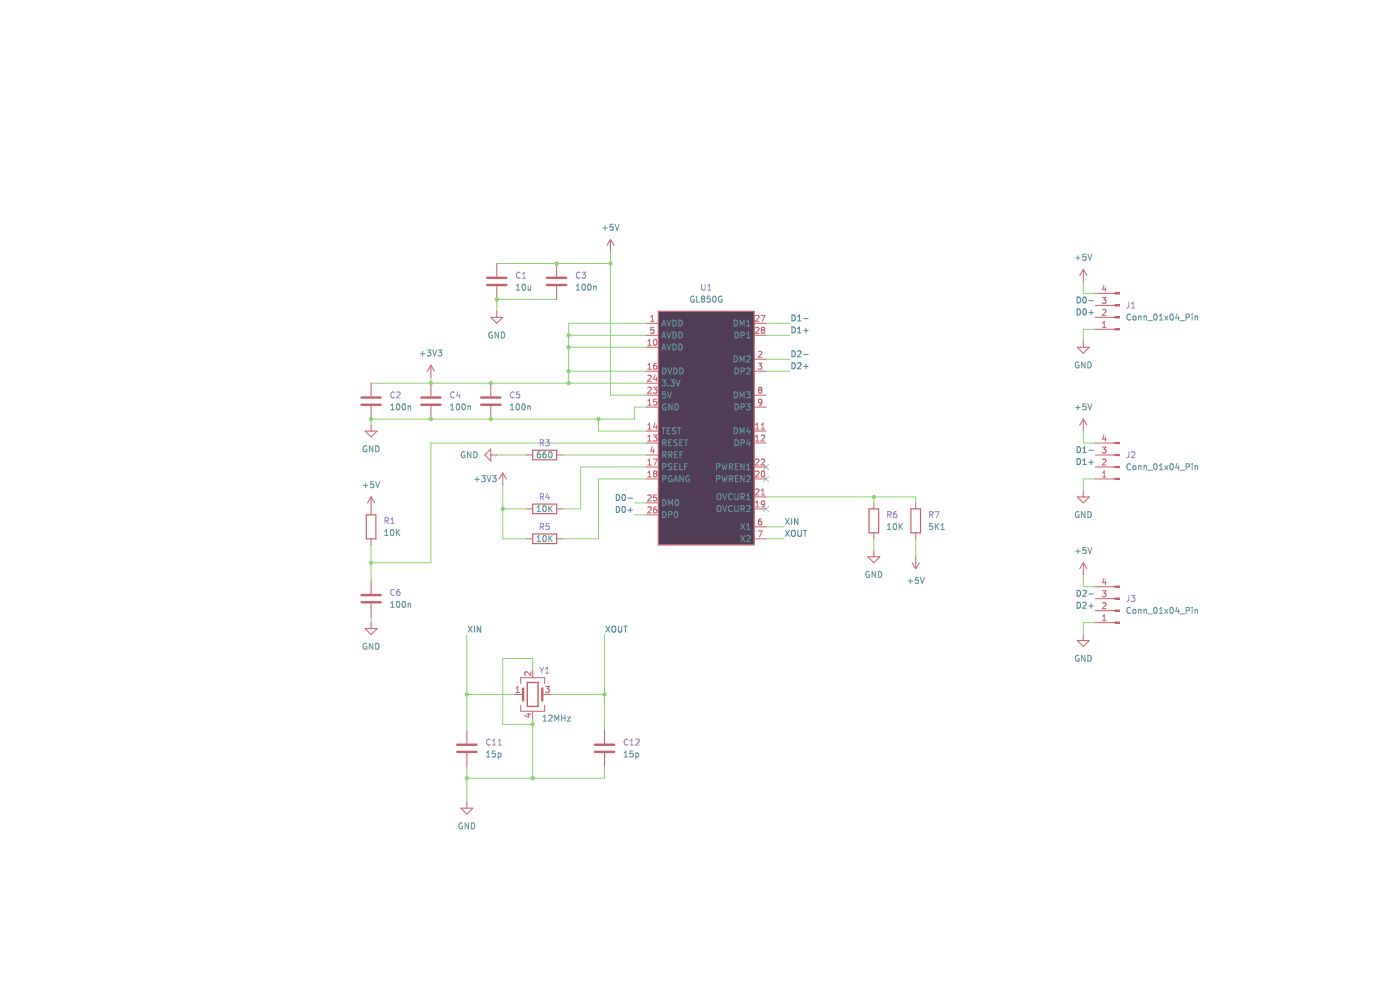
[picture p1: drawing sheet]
<svg xmlns="http://www.w3.org/2000/svg" width="297mm" height="210mm" viewBox="0 0 297 210" stroke-linecap="round" stroke-linejoin="round" font-family="sans-serif">
<path d="M139.7 66h20.3v49.6h-20.3z" fill-rule="evenodd" fill="#513c56"/>
<g fill="none" stroke="#c4626b" stroke-width=".21">
<path d="M105.4 55.9v2.8M118.1 55.9v2.8M129.5 50.8l-.8 1.3M129.5 50.8v2.5M129.5 50.8l.8 1.3M91.4 77.5v2.5M91.4 77.5l-.7 1.2M91.4 77.5l.8 1.2M104.1 67.3h2.6l-1.3 1.3zM105.4 60.7v2.8M105.4 66v1.3M118.1 60.7v2.8"/>
<path d="M137.1 68.6h2.6M137.1 73.7h2.6M137.1 78.7h2.6M137.1 71.1h2.6M137.4 73.2h.8M137.4 72.3l.4-.3v1.2M137.4 77.4l.4-.3v1.2M137.4 78.3h.8M137.4 79.7l.5-.1 .3 .4-.8 .9h.8M138 68.2h.8M138 67.3l.4-.4v1.3M138.7 69.4h-.6l-.1 .6h.6l.1 .6-.2 .1-.5-.1"/>
<path d="M138.8 72h.1a.68 .68 0 0 1 .5 .6 .68 .68 0 0 1-.5 .6 .84 .84 0 0 1-.1-1.2zM138.9 79.5l-.3 .9h.8M139.2 77.1h-.3l-.2 .3-.1 .7 .3 .2 .4-.1-.1-.6-.3-.1-.3 .3M139.7 66h20.3v49.6h-20.3zM160 68.6h2.5M160 78.7h2.5M160 76.2h2.5M160 71.1h2.5M160.3 67l.5-.1 .2 .4-.8 .9h.8M160.3 69.6l.5-.2 .2 .4-.8 .9h.8M160.8 77.1h.8l-.4 .4 .4 .2v.5l-.2 .1-.6-.1M160.9 74.6l.5-.1 .2 .4-.8 .9h.8"/>
<path d="M161.4 66.9h.9l-.6 1.3M161.7 70l-.2-.3 .2-.3h.3l.2 .3-.2 .3M161.7 70l-.2 .2 .1 .4 .1 .1 .4-.1 .1-.1v-.3l-.2-.2M161.7 70h.3M77.5 91.4h2.5l-1.3 1.3zM78.7 81.3v2.8M78.7 86.1v2.8M78.7 90.2v1.2M91.4 81.3v2.8M91.4 86.1v2.8M104.1 96.5h1.3M104.1 81.3v2.8"/>
<path d="M104.1 86.1v2.8M104.1 95.2v2.6l-1.3-1.3zM111.7 96.5h1.3M118.1 96.5h1.3M137.1 91.4h2.6M137.1 96.5h2.6M137.1 94h2.6M137.1 86.4h2.6M137.1 99.1h2.6M137.1 83.8h2.6M137.1 81.3h2.6M137.4 85l.4-.3v1.2"/>
<path d="M137.4 90.1l.4-.3v1.2M137.4 92.7l.4-.4v1.3M137.4 97.7l.4-.3v1.2M137.4 91h.8M137.4 93.6h.8M137.4 85.9h.8M137.4 98.6h.8M137.4 82.3l.5-.2 .3 .4-.8 .9h.8M138.3 94.8l-.3 .9h.8M138.6 82.1h.8l-.5 .5 .4 .1v.6l-.2 .1-.5-.1M138.6 92.3h.8l-.5 .5 .4 .1v.5l-.2 .2-.5-.2M138.6 97.4h.8l-.5 1.2"/>
<path d="M138.6 95.3v.8M138.9 89.7l-.3 .9h.8M139.2 80v.9M139.2 90.2v.8M139.3 84.7h-.6l-.1 .6 .6-.1 .1 .6-.2 .1-.5-.1M160 91.4h2.5M160 94h2.5M160 86.4h2.5M160 99.1h2.5M160 83.8h2.5M160.3 91h.7M160.3 90.1l.3-.3v1.2"/>
<path d="M160.3 92.7l.3-.4v1.3M160.3 93.6h.7M160.3 97.5l.5-.1 .2 .3-.8 .9h.8M161.1 82.7l-.2-.3 .2-.3h.3l.2 .3-.2 .3M161.1 82.7l-.2 .2 .1 .4 .1 .1 .4-.1 .1-.1v-.3l-.2-.2M161.1 82.7h.3M161.5 91h.7M161.5 90.1l.4-.3v1.2M161.5 92.4l.5-.1 .2 .4-.8 .9h.8M161.5 97.5l.5-.1 .2 .3-.8 .9h.8M161.6 85.2l-.2 .3-.4-.1v-.6l.4-.1 .2 .2v.7l-.2 .3h-.4M161.7 100l.1-.1a.68 .68 0 0 1 .4 .6 .68 .68 0 0 1-.4 .7 .84 .84 0 0 1-.1-1.2z"/>
<path d="M236.2 96.5h.4M236.2 94h.4M236.2 99.1h.4M78.7 105.4l-.7 1.3M78.7 105.4v3.8M78.7 114.3v1.3M78.7 105.4l.8 1.3M106.7 100.3l-.8 1.3M106.7 100.3v2.6M106.7 100.3l.7 1.3M111.7 107.9h1.3M111.7 114.3h1.3"/>
<path d="M118.1 107.9h1.3M118.1 114.3h1.3M137.1 101.6h2.6M137.1 106.7h2.6M137.1 109.2h2.6M137.4 100.3l.4-.4v1.3M137.4 101.2h.8M137.4 107.6l.5-.1 .3 .4-.8 .9h.8M137.4 105.1l.5-.1 .3 .4-.8 .9h.8M138.9 100.5l-.3-.3 .3-.3h.2l.3 .3-.3 .3M138.9 100.5l-.3 .2 .1 .4 .2 .1 .3-.1 .2-.2v-.2l-.3-.2M138.9 100.5h.2"/>
<path d="M139.2 107.5l-.3 .1-.2 .2-.1 .8 .3 .2 .4-.1-.1-.6-.3-.1-.3 .3M139.3 105h-.6l-.1 .6 .6-.1 .1 .6-.2 .2-.5-.2M160 107.9h2.5M160 114.3h2.5M160 101.6h2.5M160 105.4h2.5M160 111.8h2.5M160.3 106.6l.3-.3v1.2M160.3 100l.5-.1 .2 .4-.8 .9h.8M160.3 107.5h.7M160.3 103.8l.5-.1 .2 .4-.8 .9h.8M160.8 112.6h.9l-.6 1.3"/>
<path d="M161.5 104.1l.4-.4v1.3M161.5 110.1h-.4l-.1 .3-.1 .7 .2 .2 .5-.1-.1-.6h-.4l-.2 .2M161.5 105h.7M162.2 106.8l-.2 .2h-.4v-.6l.4-.1 .2 .2v.7l-.2 .3h-.4M184.1 118.1h2.5l-1.2 1.3zM185.4 106.7v1.2M185.4 113v1.3M185.4 116.8v1.3M236.2 101.6h.4M77.5 133.3h2.5l-1.3 1.3zM78.7 123.2v2.8M78.7 128v2.8"/>
<path d="M78.7 132.1v1.2M99 154.9v2.8M99 159.7v2.8M109.2 147.3h1.8M109.5 146.9h.7M109.5 146l.3-.4v1.3M110.5 145v-1.2h5v1.2M110.5 149.6v1.3h5v-1.3M111.7 151.5h.9M112.2 151.3v.8l-.9-.3M112.6 142.5v.8l-.9-.8-.4 .2 .1 .5M113 142.2v1.6"/>
<path d="M113 150.9v1.5M115 147.3h1.8M115.8 145.6h.7l-.4 .5 .4 .1v.6l-.2 .1-.5-.1M128.2 154.9v2.8M128.2 159.7v2.8M97.8 171.4h2.5l-1.3 1.3zM99 170.2v1.2"/>
</g>
<path d="M161.9 98.4l1.2 1.3M163.1 98.4l-1.2 1.3M161.9 101l1.2 1.2M161.9 107.3l1.2 1.3M163.1 101l-1.2 1.2M163.1 107.3l-1.2 1.3" fill="none" stroke="#95dbdf" stroke-width=".21"/>
<g fill="none" stroke="#8dd272" stroke-width=".21">
<path d="M105.4 55.9h24.1M129.5 53.3v30.5h7.6M229.8 59.7v2.5h2.6M118.1 63.5h-12.7v2.5M120.6 73.7h16.5M120.6 71.1h16.5M120.6 78.7h16.5M137.1 68.6h-16.5v12.7M162.5 68.6h5.1M162.5 71.1h5.1M162.5 78.7h5.1M162.5 76.2h5.1"/>
<path d="M232.4 69.9h-2.6v2.5M78.7 81.3h58.4M91.4 80v1.3M105.4 96.5h6.3M119.4 96.5h17.7M127 88.9v2.5h10.1M137.1 86.4h-2.5v2.5h-55.9v1.3M137.1 94h-45.7v25.4h-12.7M137.1 99.1h-13.9v8.8h-3.8M229.8 91.4v2.6h2.6M78.7 115.6v7.6M106.7 102.9v11.4h5"/>
<path d="M106.7 107.9h5M134.6 109.2h2.5M134.6 106.7h2.5M137.1 101.6h-10.1v12.7h-7.6M162.5 114.3h3.8M162.5 105.4h31.8v1.3M162.5 111.8h3.8M185.4 105.4v1.3M185.4 114.3v2.5M194.3 114.3v3.8M232.4 101.6h-2.6v2.5M78.7 130.8v1.3"/>
<path d="M99 134.6v20.3M128.2 134.6v20.3M229.8 121.9v2.6h2.6M232.4 132.1h-2.6v2.5M99 147.3h10.2M113 142.2v-2.5h-6.3v14h6.3M113 152.4v12.7M116.8 147.3h11.4M99 162.5v7.7M128.2 162.5v2.6h-29.2"/>
</g>
<g fill="none" stroke="#4487aa" stroke-width=".21">
<path d="M168 66.8a.64 .64 0 0 1 .7 .6 .64 .64 0 0 1-.7 .7zM168 69.3a.64 .64 0 0 1 .7 .7 .64 .64 0 0 1-.7 .6zM168 74.4a.64 .64 0 0 1 .7 .7 .64 .64 0 0 1-.7 .6zM168 77a.64 .64 0 0 1 .7 .6 .64 .64 0 0 1-.7 .6zM169.2 77.1l.5-.1 .2 .3-.7 .9h.7M169.2 74.5l.5-.1 .2 .4-.7 .9h.7M169.2 70.6h.7M169.2 67.2l.4-.4v1.3M169.2 69.7l.4-.4v1.3M169.2 68.1h.7M170.5 77.7h1M170.5 75.2h1"/>
<path d="M170.5 70.1h1M170.5 67.6h1M171 69.6v1M171 77.3v.9M228.5 65.5a.64 .64 0 0 1 .7 .7 .64 .64 0 0 1-.7 .6zM228.5 63a.64 .64 0 0 1 .7 .6 .64 .64 0 0 1-.7 .7zM229.8 65.7l.2-.2a.68 .68 0 0 1 .5 .7 .68 .68 0 0 1-.5 .6l-.3-.5zM229.8 63.1l.2-.1a.68 .68 0 0 1 .5 .6 .68 .68 0 0 1-.5 .7l-.3-.5zM231 63.8h1M231 66.3h1M231.5 65.8v1M228.5 94.7a.64 .64 0 0 1 .7 .7 .64 .64 0 0 1-.7 .6z"/>
<path d="M228.5 97.3a.64 .64 0 0 1 .7 .6 .64 .64 0 0 1-.7 .6zM229.7 97.6l.4-.3v1.2M229.7 98.5h.7M229.7 95.1l.4-.4v1.3M229.7 96h.7M231 98.1h1M231 95.5h1M231.5 97.6v.9M130.7 104.9a.64 .64 0 0 1 .8 .6 .64 .64 0 0 1-.8 .7zM130.7 107.4a.64 .64 0 0 1 .8 .7 .64 .64 0 0 1-.8 .6zM132.1 107.6l.2-.2a.68 .68 0 0 1 .4 .7 .68 .68 0 0 1-.4 .6l-.3-.5zM132.1 105l.2-.1a.68 .68 0 0 1 .4 .6 .68 .68 0 0 1-.4 .7l-.3-.5z"/>
<path d="M133.2 108.2h1M133.2 105.7h1M133.7 107.7v1M166.6 112.5l.9 1.3M166.6 110l.9 1.2M167.5 112.5l-.9 1.3M167.5 110l-.9 1.2M167.9 112.7l.3-.2a.43 .43 0 0 1 .5 .4v.5a.42 .42 0 0 1-.4 .4 .42 .42 0 0 1-.4-.4zM167.9 110v1.2M169.3 112.5v1l.2 .3 .4-.1 .1-.2v-1M169.3 110v1.2l-.8-1.2v1.2M170.4 112.5h.7"/>
<path d="M170.8 112.5v1.3M99.3 132.8l.9 1.3M100.2 132.8l-.9 1.3M100.7 132.8v1.3M102 132.8v1.3l-.7-1.3v1.3M128.5 132.8l.9 1.3M129.4 132.8l-.9 1.3M129.9 133l.2-.2a.43 .43 0 0 1 .5 .4v.5a.42 .42 0 0 1-.4 .4 .42 .42 0 0 1-.4-.4zM131.2 132.8v1.1l.2 .2 .4-.1 .1-.1v-1.1M132.3 132.8h.8M132.7 132.8v1.3M228.5 125.2a.64 .64 0 0 1 .7 .6 .64 .64 0 0 1-.7 .7z"/>
<path d="M228.5 127.7a.64 .64 0 0 1 .7 .7 .64 .64 0 0 1-.7 .6zM229.7 125.3l.5-.1 .2 .4-.7 .9h.7M229.7 127.9l.5-.2 .2 .4-.7 .9h.7M231 126h1M231 128.5h1M231.5 128.1v.9"/>
</g>
<g fill="none" stroke="#c4626b" stroke-width=".51">
<path d="M103.4 58.9h4M116.1 58.9h4M103.4 60.5h4M116.1 60.5h4M76.7 85.9h4.1M76.7 84.3h4.1M89.4 85.9h4.1M89.4 84.3h4.1M102.1 85.9h4M102.1 84.3h4M76.7 127.8h4.1M76.7 126.2h4.1"/>
<path d="M97 159.5h4.1M97 158h4.1M111 146v2.6M115 146v2.6M126.2 159.5h4.1M126.2 158h4.1"/>
</g>
<g fill="none" stroke="#a683e1" stroke-width=".21">
<path d="M110.3 57.9a.56 .56 0 0 0-.8 .5 .56 .56 0 0 0 .8 .5M110.8 59h.7M110.8 58.1l.4-.4v1.3M123 57.9a.56 .56 0 0 0-.8 .5 .56 .56 0 0 0 .8 .5M123.5 57.7h.7l-.4 .5 .4 .1v.6l-.2 .1-.5-.1M148.9 60.3v1l.2 .2h.4l.1-.2v-1M150.1 61.5h.8M150.1 60.6l.4-.3v1.2M83.7 83.3a.56 .56 0 0 0-.8 .5 .56 .56 0 0 0 .8 .5M84.2 83.3l.4-.2 .3 .4-.8 .9h.8M96.4 83.3a.56 .56 0 0 0-.8 .5 .56 .56 0 0 0 .8 .5M97.2 83.1l-.3 .9h.7"/>
<path d="M97.5 83.6v.8M109.1 83.3a.56 .56 0 0 0-.8 .5 .56 .56 0 0 0 .8 .5M110.2 83.1h-.6l-.1 .6h.7v.6l-.2 .1-.5-.1M114.6 94l.6-.1 .1-.5-.7-.1v1.3M114.9 94l.4 .6M115.8 93.3h.7l-.4 .5 .4 .1v.5l-.2 .2-.5-.2M81.7 110.5l.6-.1v-.5l-.6-.1v1.3M82 110.5l.4 .6M82.9 111.1h.7M82.9 110.2l.3-.4v1.3M114.6 111.7h.6l.1-.5-.7-.1v1.2M114.6 105.4l.6-.1 .1-.5-.7-.1v1.3"/>
<path d="M114.9 105.4l.4 .6M114.9 111.7l.4 .6M116.1 104.7l-.3 .9h.8M116.4 105.1v.9M116.5 111.1h-.6l-.1 .6 .6-.1 .1 .6-.2 .1-.5-.1M188.3 109.2l.6-.1 .1-.5-.7-.1v1.3M188.6 109.2l.5 .6M190.1 108.5l-.3 .1-.2 .2-.1 .8 .3 .2 .4-.1-.1-.6-.3-.1-.3 .3M83.7 125.2a.56 .56 0 0 0-.8 .5 .56 .56 0 0 0 .8 .5M84.8 125l-.4 .1-.2 .2v.8l.2 .2 .4-.1v-.6l-.4-.1-.2 .3M104 156.9a.56 .56 0 0 0-.8 .5 .56 .56 0 0 0 .8 .5M104.5 158h.7"/>
<path d="M104.5 157.1l.3-.3v1.2M105.7 158h.7M105.7 157.1l.3-.3v1.2M114.5 141.5l.4 .7M114.9 142.2v.6M115.4 141.5l-.5 .7M115.7 142.8h.8M115.7 141.9l.4-.4v1.3M133.2 156.9a.56 .56 0 0 0-.8 .5 .56 .56 0 0 0 .8 .5M133.7 158h.7M133.7 157.1l.3-.3v1.2M134.9 156.9l.5-.1 .2 .3-.8 .9h.8"/>
</g>
<g fill="none" stroke="#669696" stroke-width=".21">
<path d="M127.9 48.4h.9M128.4 47.9v1M130.1 47.6h-.6l-.1 .6 .6-.1 .1 .6-.2 .2-.5-.2M130.5 47.6l.4 1.3 .4-1.3M89.2 75h1M89.7 74.5v1M90.6 74.2h.8l-.4 .5 .4 .1v.6l-.2 .1-.6-.1M91.8 74.2l.4 1.3 .4-1.3M92.9 74.2h.8l-.4 .5 .4 .1v.6l-.2 .1-.6-.1M104.4 70.5a.58 .58 0 0 0-.7 .6 .58 .58 0 0 0 .8 .5v-.4h-.3M105.8 70.4v1.3l-.8-1.3v1.3M106.4 70.4a.64 .64 0 0 1 .7 .7 .64 .64 0 0 1-.7 .6z"/>
<path d="M109.5 61.5h.8M109.5 60.6l.4-.3v1.2M110.9 60.4l.2-.1a.68 .68 0 0 1 .4 .6 .68 .68 0 0 1-.4 .6l-.3-.4zM112 60.7l.1 .8 .5-.1M112.6 60.7v.8M122.2 61.5h.8M122.2 60.6l.4-.3v1.2M123.6 60.4l.2-.1a.68 .68 0 0 1 .4 .6 .68 .68 0 0 1-.4 .6l-.3-.4zM124.8 60.4l.2-.1a.68 .68 0 0 1 .4 .6 .68 .68 0 0 1-.4 .6l-.3-.4zM125.9 60.7v.8M125.9 60.8h.5l.1 .7M140.4 69.2l.4-1.3 .4 1.3"/>
<path d="M140.4 74.2l.4-1.2 .4 1.2M140.4 71.7l.4-1.3 .4 1.3M140.5 68.8h.6M140.5 73.9h.6M140.5 71.3h.6M140.6 78.1a.64 .64 0 0 1 .7 .6 .64 .64 0 0 1-.7 .6zM141.5 67.9l.4 1.3 .4-1.3M141.5 73l.4 1.2 .4-1.2M141.5 70.4l.4 1.3 .4-1.3M141.7 78.1l.4 1.2 .4-1.2M142.8 73a.64 .64 0 0 1 .7 .6 .64 .64 0 0 1-.7 .6zM142.8 70.4a.64 .64 0 0 1 .7 .7 .64 .64 0 0 1-.7 .6z"/>
<path d="M142.8 67.9a.64 .64 0 0 1 .7 .6 .64 .64 0 0 1-.7 .7zM142.9 78.1a.64 .64 0 0 1 .8 .6 .64 .64 0 0 1-.8 .6zM144 73a.64 .64 0 0 1 .8 .6 .64 .64 0 0 1-.8 .6zM144 70.4a.64 .64 0 0 1 .8 .7 .64 .64 0 0 1-.8 .6zM144 67.9a.64 .64 0 0 1 .8 .6 .64 .64 0 0 1-.8 .7zM144.2 78.1a.64 .64 0 0 1 .7 .6 .64 .64 0 0 1-.7 .6zM147.2 62.9a.58 .58 0 0 0-.7 .6 .58 .58 0 0 0 .8 .5v-.5h-.3M147.8 62.8v1.3h.6M149 63.4l-.2 .2v.4l.2 .1 .4-.1 .1-.2v-.2l-.2-.2M149 63.4l-.2-.3 .2-.3h.3l.2 .3-.2 .3M149 63.4h.3M150.6 62.8h-.6v.6h.6v.6l-.1 .1-.5-.1"/>
<path d="M151.3 62.9l.2-.1a.68 .68 0 0 1 .4 .7 .68 .68 0 0 1-.4 .6l-.3-.5zM153.1 62.9a.58 .58 0 0 0-.7 .6 .58 .58 0 0 0 .8 .5v-.5h-.3M155.7 75.5a.64 .64 0 0 1 .8 .6 .64 .64 0 0 1-.8 .7zM155.7 67.9a.64 .64 0 0 1 .8 .6 .64 .64 0 0 1-.8 .7zM155.9 70.4a.64 .64 0 0 1 .8 .7 .64 .64 0 0 1-.8 .6zM155.9 78.1a.64 .64 0 0 1 .8 .6 .64 .64 0 0 1-.8 .6zM157 69.2v-1.3l.4 .9 .5-.9v1.3M157 76.8v-1.3l.4 .9 .5-.9v1.3M157.2 71.1l.6-.1 .1-.4-.7-.2v1.3M157.2 78.7h.6l.1-.5-.7-.1v1.2M158.4 75.6l.5-.1 .2 .4-.8 .9h.8M158.4 71.7h.7"/>
<path d="M158.4 69.2h.7M158.4 78.2l.5-.1 .2 .3-.8 .9h.8M158.4 68.3l.4-.4v1.3M158.4 70.8l.4-.4v1.3M77.8 94.6a.58 .58 0 0 0-.8 .6 .58 .58 0 0 0 .8 .5v-.4h-.2M79.1 94.6v1.2l-.7-1.2v1.2M79.7 94.6a.64 .64 0 0 1 .7 .6 .64 .64 0 0 1-.7 .6zM82.9 86.9h.7M82.9 86l.3-.3v1.2M84.2 85.8l.2-.1a.68 .68 0 0 1 .4 .6 .68 .68 0 0 1-.4 .6l-.3-.4zM85.4 85.8l.2-.1a.68 .68 0 0 1 .4 .6 .68 .68 0 0 1-.4 .6l-.3-.4zM86.6 86.2h.5v.7"/>
<path d="M86.6 86.1v.8M95.6 86.9h.7M95.6 86l.3-.3v1.2M96.9 85.8l.2-.1a.68 .68 0 0 1 .4 .6 .68 .68 0 0 1-.4 .6l-.3-.4zM98.1 85.8l.2-.1a.68 .68 0 0 1 .4 .6 .68 .68 0 0 1-.4 .6l-.3-.4zM98.6 95.9a.58 .58 0 0 0-.8 .6 .58 .58 0 0 0 .8 .5v-.4h-.2M99.3 86.1v.8M99.3 86.2h.5v.7M99.9 95.8v1.3l-.7-1.3v1.3M100.5 95.8a.64 .64 0 0 1 .7 .7 .64 .64 0 0 1-.7 .6zM108.3 86.9h.7M108.3 86l.3-.3v1.2"/>
<path d="M109.6 85.8l.2-.1a.68 .68 0 0 1 .4 .6 .68 .68 0 0 1-.4 .6l-.3-.4zM110.8 85.8l.2-.1a.68 .68 0 0 1 .4 .6 .68 .68 0 0 1-.4 .6l-.3-.4zM112 86.2h.5v.7M112 86.1v.8M114.6 95.8l-.4 .1-.2 .2v.8l.2 .2 .4-.1v-.6l-.4-.1-.2 .3M115.8 95.8l-.4 .1-.2 .2v.8l.2 .2 .4-.1v-.6l-.4-.1-.2 .3M116.5 95.9l.2-.1a.68 .68 0 0 1 .4 .7 .68 .68 0 0 1-.4 .6l-.3-.5zM140.4 90.7h.7M140.5 80.6h.7l-.4 .5 .4 .1v.5l-.2 .2-.5-.2M140.6 96.5l.6-.1v-.5l-.6-.1v1.3M140.6 94l.6-.1v-.5l-.6-.1v1.3M140.6 99h.6v-.5l-.6-.1v1.2"/>
<path d="M140.8 90.7v1.3M140.9 94l.4 .6M140.9 96.5l.4 .6M141.2 83.1h-.6l-.1 .6h.6l.1 .6-.2 .1-.5-.1M141.2 85.7a.58 .58 0 0 0-.7 .6 .58 .58 0 0 0 .8 .5v-.4h-.2M141.5 91.4h.5M141.6 83.1l.4 1.3 .5-1.3M141.8 81.7v.2M141.8 96.5l.7-.1v-.5l-.7-.1v1.3M141.8 93.9h.5M142.2 90.7h-.7v1.3h.7M142.2 96.5l.4 .6"/>
<path d="M142.3 80.6h.8l-.5 .5 .4 .1v.5l-.2 .2-.5-.2M142.5 93.3h-.7v1.3h.7M142.5 98.4l-.7 .1v.4l.6 .2 .1 .3-.2 .2h-.5M142.6 85.7v1.2l-.8-1.2v1.2M143.1 99h.4M143.1 96.4h.4M143.2 85.7a.64 .64 0 0 1 .7 .6 .64 .64 0 0 1-.7 .6zM143.4 90.8l-.7 .1v.3l.5 .3 .2 .3-.3 .2h-.5M143.4 80.6l.4 1.3 .5-1.3M143.7 93.3l-.7 .1v.4l.5 .2 .2 .3-.3 .3-.5-.1M143.7 98.4h-.6v1.2h.6M143.7 90.7h.7"/>
<path d="M143.7 95.8h-.6v1.3h.6M144.1 90.7v1.3M144.2 93.9h.4M144.2 98.4v1.2h.6M144.3 96.4h.4M144.8 93.3h-.6v1.3h.6M144.9 95.8h-.6v1.3M145.2 93.3h.7M145.2 99h.5M145.5 93.3v1.3M145.8 98.4h-.6v1.2M152 99h.6l.1-.5-.7-.1v1.2"/>
<path d="M153.1 98.4l.4 1.2 .2-.9 .2 .9 .3-1.2M154.7 99h.6l.1-.5-.7-.1v1.2M155 99l.4 .6M155.7 83.1a.64 .64 0 0 1 .8 .7 .64 .64 0 0 1-.8 .6zM155.7 90.7a.64 .64 0 0 1 .8 .7 .64 .64 0 0 1-.8 .6zM155.9 85.7a.64 .64 0 0 1 .8 .6 .64 .64 0 0 1-.8 .6zM155.9 93.3a.64 .64 0 0 1 .8 .6 .64 .64 0 0 1-.8 .7zM156 99h.4M156.6 98.4h-.6v1.2h.6M157 84.4v-1.3l.4 .9 .5-.9v1.3M157 92v-1.3l.4 1 .5-1v1.3M157.2 86.3h.6l.1-.5-.7-.1v1.2"/>
<path d="M157.2 94l.6-.1 .1-.5-.7-.1v1.3M157.9 98.4v1.2l-.8-1.2v1.2M158.3 85.7h.8l-.4 .5 .4 .1v.5l-.2 .1-.6-.1M158.3 83.1h.8l-.4 .5 .4 .1v.6l-.2 .1-.6-.1M158.4 99.6h.7M158.4 98.7l.4-.3v1.2M158.7 90.7l-.3 .9h.8M158.7 93.2l-.3 .9h.8M159 91.2v.8M159 93.7v.9M77.1 103h1M77.6 102.5v.9"/>
<path d="M79.3 102.2h-.6l-.1 .6 .6-.1 .1 .6-.2 .1-.5-.1M79.7 102.2l.4 1.2 .4-1.2M81.6 113.6h.7M81.6 112.7l.4-.4v1.3M82.9 112.5l.2-.2a.68 .68 0 0 1 .5 .7 .68 .68 0 0 1-.5 .6l-.3-.5zM84.1 112.3v1.3M84.3 112.9l.5 .7M84.8 112.3l-.7 .8M100.7 101.7h1M101.2 101.2v1M102.2 100.9h.8l-.5 .5 .4 .1v.6l-.2 .1-.5-.1M103.3 100.9l.4 1.3 .5-1.3"/>
<path d="M104.5 100.9h.8l-.5 .5 .4 .1v.6l-.2 .1-.5-.1M113.9 108.5h.8M113.9 107.6l.4-.3v1.2M113.9 114l.4-.4v1.3M113.9 114.9h.8M115.3 113.7l.2-.1a.68 .68 0 0 1 .4 .6 .68 .68 0 0 1-.4 .7l-.3-.5zM115.3 107.4l.2-.1a.68 .68 0 0 1 .4 .6 .68 .68 0 0 1-.4 .6l-.3-.5zM116.4 107.3v1.2M116.4 113.6v1.3M116.6 107.8l.5 .7M116.6 114.1l.5 .8M117.1 107.3l-.7 .7"/>
<path d="M117.1 113.6l-.7 .7M140.6 101.6l.6-.1v-.5l-.6-.1v1.3M140.6 108.5a.64 .64 0 0 1 .7 .7 .64 .64 0 0 1-.7 .6zM140.6 106a.64 .64 0 0 1 .7 .6 .64 .64 0 0 1-.7 .7zM141.8 109.2l.7-.1v-.5l-.7-.1v1.3M141.8 107.3v-1.3l.5 .9 .4-.9v1.3M142.5 101a.58 .58 0 0 0-.7 .6 .58 .58 0 0 0 .8 .5v-.5h-.3M142.9 102.2l.5-1.3 .4 1.3M143.1 101.8h.6M143.2 108.6l.2-.1a.68 .68 0 0 1 .4 .7 .68 .68 0 0 1-.4 .6l-.3-.5zM143.4 106h.1a.68 .68 0 0 1 .5 .6 .68 .68 0 0 1-.5 .7 .84 .84 0 0 1-.1-1.3zM144.9 100.9v1.3l-.7-1.3v1.3"/>
<path d="M146.2 101a.58 .58 0 0 0-.7 .6 .58 .58 0 0 0 .8 .5v-.5h-.3M152 101.6l.6-.1 .1-.5-.7-.1v1.3M152.2 107.4l.2-.1a.43 .43 0 0 1 .6 .4v.4a.42 .42 0 0 1-.5 .4 .42 .42 0 0 1-.4-.4zM152.2 104.9l.2-.2a.43 .43 0 0 1 .6 .4v.5a.42 .42 0 0 1-.5 .4 .42 .42 0 0 1-.4-.4zM153.1 100.9l.4 1.3 .2-.9 .2 .9 .3-1.3M153.3 107.3l.5 1.2 .4-1.2M153.3 104.7l.5 1.3 .4-1.3M154.7 101.6l.6-.1 .1-.5-.7-.1v1.3M155 101.6l.4 .6M155.3 107.4a.56 .56 0 0 0-.8 .5 .56 .56 0 0 0 .8 .5M155.3 104.8a.56 .56 0 0 0-.8 .6 .56 .56 0 0 0 .8 .5M155.9 107.3v1l.2 .2h.4l.1-.2v-1"/>
<path d="M155.9 104.7v1l.2 .3 .4-.1 .1-.2v-1M156 101.5h.4M156.6 100.9h-.6v1.3h.6M157.1 111.1l.9 1.2M157.1 113.6l.9 1.3M157.2 107.9h.6l.1-.5-.7-.1v1.2M157.2 105.4l.6-.1 .1-.5-.7-.1v1.3M157.5 107.9l.4 .6M157.5 105.4l.4 .6M157.9 100.9v1.3l-.8-1.3v1.3M158 111.1l-.9 1.2M158 113.6l-.9 1.3"/>
<path d="M158.4 101l.5-.1 .2 .4-.8 .9h.8M158.4 113.7l.5-.1 .2 .4-.8 .9h.8M158.4 112.3h.7M158.4 107.4l.5-.1 .2 .3-.8 .9h.8M158.4 106h.7M158.4 105.1l.4-.4v1.3M158.4 111.4l.4-.3v1.2M188.3 112.3h.7M188.3 111.4l.3-.3v1.2M189.6 111.2l.2-.1a.68 .68 0 0 1 .4 .6 .68 .68 0 0 1-.4 .6l-.3-.4zM190.7 111.1v1.2M190.9 111.6l.6 .7"/>
<path d="M191.5 111.1l-.8 .7M77.8 136.5a.58 .58 0 0 0-.8 .6 .58 .58 0 0 0 .8 .5v-.4h-.2M79.1 136.5v1.2l-.7-1.2v1.2M79.7 136.5a.64 .64 0 0 1 .7 .6 .64 .64 0 0 1-.7 .6zM82.9 127.9l.3-.3v1.2M82.9 128.8h.7M84.2 127.7l.2-.1a.68 .68 0 0 1 .4 .6 .68 .68 0 0 1-.4 .6l-.3-.4zM85.4 127.7l.2-.1a.68 .68 0 0 1 .4 .6 .68 .68 0 0 1-.4 .6l-.3-.4zM86.6 128v.8M86.6 128.1h.5v.7M184.4 121.3a.58 .58 0 0 0-.7 .6 .58 .58 0 0 0 .8 .5v-.5h-.3M185.7 121.2v1.3l-.7-1.3v1.3"/>
<path d="M186.3 121.2a.64 .64 0 0 1 .8 .7 .64 .64 0 0 1-.8 .6zM103.2 159.7l.4-.4v1.3M105.1 159.3h-.6l-.1 .6h.6l.1 .6-.2 .1-.5-.1M105.7 159.8l.3-.1 .3 .3-.1 .5h-.5M105.7 159.7v1.3M115.2 153h.7M115.2 152.1l.4-.4v1.3M116.4 151.8l.5-.1 .2 .4-.7 .9h.7M117.7 153v-1.3l.4 .9 .4-.9v1.3M119.1 151.7v1.3M119.1 152.3h.8M119.9 151.7v1.3"/>
<path d="M120.4 152.1h.6l-.6 .9h.6M132.4 159.7l.4-.4v1.3M134.3 159.3h-.6l-.1 .6h.6l.1 .6-.2 .1-.5-.1M134.9 159.8l.3-.1 .3 .3-.1 .5h-.5M134.9 159.7v1.3M98.1 174.6a.58 .58 0 0 0-.8 .6 .58 .58 0 0 0 .8 .5v-.4h-.2M99.4 174.5v1.3l-.7-1.3v1.3M100 174.5a.64 .64 0 0 1 .7 .7 .64 .64 0 0 1-.7 .6zM103.2 160.6h.7M132.4 160.6h.7"/>
</g>
<path d="M113 95.5h5.1v2h-5.1zM77.7 109.2h2v5.1h-2zM113 106.9h5.1v2.1h-5.1zM113 113.3h5.1v2h-5.1zM184.4 107.9h2v5.1h-2z" fill="none" stroke="#c4626b" stroke-width=".25"/>
<path d="M111.9 144.8h2.2v5h-2.2z" fill="none" stroke="#c4626b" stroke-width=".3"/>
<path d="M236.6 93.9h.8v.2h-.8z" fill-rule="evenodd" fill="#c4626b"/>
<path d="M236.6 93.9h.8v.2h-.8z" fill="none" stroke="#c4626b" stroke-width=".21"/>
<path d="M236.6 96.4h.8v.2h-.8z" fill-rule="evenodd" fill="#c4626b"/>
<path d="M236.6 96.4h.8v.2h-.8z" fill="none" stroke="#c4626b" stroke-width=".21"/>
<path d="M236.6 98.9h.8v.3h-.8z" fill-rule="evenodd" fill="#c4626b"/>
<path d="M236.6 98.9h.8v.3h-.8z" fill="none" stroke="#c4626b" stroke-width=".21"/>
<path d="M236.6 101.5h.8v.2h-.8z" fill-rule="evenodd" fill="#c4626b"/>
<g fill="none" stroke="#c4626b" stroke-width=".21">
<path d="M229.8 57.2v2.5M229.8 57.2l-.7 1.2M229.8 57.2l.8 1.2M236.2 62.2h.4M236.2 64.8h.4M236.2 67.3h.4M236.2 69.9h.4M232.4 99.1h3.8M232.4 96.5h3.8M232.4 94h3.8M233.8 94.8h.8l-.4 .5 .4 .1v.6l-.2 .1-.6-.1M233.9 97.5l.5-.1 .2 .3-.8 .9h.8"/>
<path d="M234.2 92.2l-.3 .9h.8M234.5 92.7v.9M193.5 119.4l.8 1.2M194.3 118.1v2.5M195 119.4l-.7 1.2M229.8 119.4l-.7 1.2M229.8 119.4v2.5M229.8 119.4l.8 1.2M232.4 101.6h3.8M233.9 101.2h.7M233.9 100.3l.4-.4v1.3M236.6 101.5h.8v.2h-.8z"/>
</g>
<path d="M239.5 95.8l-.1 1.1-.4 .2M240 95.9l.5-.1 .2 .4-.7 .9h.7" fill="none" stroke="#a683e1" stroke-width=".21"/>
<g fill="none" stroke="#669696" stroke-width=".21">
<path d="M228.2 54.7h1M228.7 54.2v1M230.4 53.9h-.6l-.1 .6h.6l.1 .6-.2 .1-.5-.1M230.8 53.9l.4 1.3 .4-1.3M239.8 98.5a.56 .56 0 0 0-.8 .5 .56 .56 0 0 0 .8 .5M240.4 98.9l.2-.1 .3 .1v.7l-.5-.1zM241.5 98.9h.5l.1 .7M241.5 98.8v.8M242.7 98.9h.5v.7M242.7 98.8v.8M243.5 99.8h1M244.9 98.4h.1a.68 .68 0 0 1 .5 .6 .68 .68 0 0 1-.5 .6 .84 .84 0 0 1-.1-1.2z"/>
<path d="M245.9 99.6h.8M245.9 98.7l.4-.3v1.2M247.1 98.8l.7 .8M247.8 98.8l-.7 .8M248.3 98.5l.2-.1a.68 .68 0 0 1 .4 .6 .68 .68 0 0 1-.4 .6l-.3-.4zM249.7 98.3l-.3 .9h.8M250 98.8v.8M250.4 99.8h.9M251.6 99h.6l.1-.5-.7-.1v1.2M252.9 98.4v.1M252.9 98.8v.8M253.5 98.9h.5l.1 .7"/>
<path d="M253.5 98.8v.8M228.2 116.9h1M228.7 116.4v1M230.4 116.1h-.6l-.1 .6h.6l.1 .6-.2 .1-.5-.1M230.8 116.1l.4 1.3 .4-1.3M192.6 123.3h1M193.1 122.8v1M194.8 122.5h-.6l-.1 .6 .6-.1 .1 .6-.2 .2-.5-.2M195.2 122.5l.5 1.3 .4-1.3"/>
</g>
<path d="M236.6 62.1h.8v.3h-.8z" fill-rule="evenodd" fill="#c4626b"/>
<path d="M236.6 62.1h.8v.3h-.8z" fill="none" stroke="#c4626b" stroke-width=".21"/>
<path d="M236.6 64.6h.8v.3h-.8z" fill-rule="evenodd" fill="#c4626b"/>
<path d="M236.6 64.6h.8v.3h-.8z" fill="none" stroke="#c4626b" stroke-width=".21"/>
<path d="M236.6 67.2h.8v.2h-.8z" fill-rule="evenodd" fill="#c4626b"/>
<path d="M236.6 67.2h.8v.2h-.8z" fill="none" stroke="#c4626b" stroke-width=".21"/>
<path d="M236.6 69.7h.8v.3h-.8z" fill-rule="evenodd" fill="#c4626b"/>
<g fill="none" stroke="#c4626b" stroke-width=".21">
<path d="M228.5 73.7h2.6l-1.3 1.2zM229.8 72.4v1.3M232.4 69.9h3.8M232.4 67.3h3.8M232.4 64.8h3.8M232.4 62.2h3.8M233.8 63.1h.8l-.4 .5 .4 .1v.5l-.2 .2-.6-.2M233.9 69.4h.7M233.9 68.5l.4-.3v1.2M233.9 65.7l.5-.1 .2 .4-.8 .9h.8M234.2 60.5l-.3 .9h.8M234.5 61v.8"/>
<path d="M236.6 69.7h.8v.3h-.8zM229.8 88.9v2.5M229.8 88.9l-.7 1.3M229.8 88.9l.8 1.3M236.2 124.5h.4M236.2 127h.4M236.2 129.5h.4M236.2 132.1h.4"/>
</g>
<path d="M239.5 64.1l-.1 1.1-.4 .2M240 64.4l.4-.3v1.3M240 65.4h.7" fill="none" stroke="#a683e1" stroke-width=".21"/>
<g fill="none" stroke="#669696" stroke-width=".21">
<path d="M228.8 76.8a.58 .58 0 0 0-.7 .6 .58 .58 0 0 0 .8 .5v-.4h-.2M230.2 76.8v1.3l-.7-1.3v1.3M230.8 76.8a.64 .64 0 0 1 .7 .6 .64 .64 0 0 1-.7 .7zM239.8 66.7a.56 .56 0 0 0-.8 .6 .56 .56 0 0 0 .8 .5M240.4 67.2l.2-.2 .3 .2v.6h-.5zM241.5 67.2l.5-.1 .1 .8M241.5 67v.9M242.7 67.2l.5-.1v.8M242.7 67v.9M243.5 68h1M244.9 66.7l.1-.1a.68 .68 0 0 1 .5 .7 .68 .68 0 0 1-.5 .6l-.3-.5zM245.9 67.9h.8"/>
<path d="M245.9 67l.4-.4v1.3M247.1 67l.7 .9M247.8 67l-.7 .9M248.4 66.7l.1-.1a.68 .68 0 0 1 .4 .7 .68 .68 0 0 1-.4 .6 .84 .84 0 0 1-.1-1.2zM249.7 66.6l-.3 .9h.8M250 67v.9M250.4 68h.9M251.6 67.3l.6-.1 .1-.5-.7-.1v1.3M252.9 66.6v.1M252.9 67v.9M253.5 67.2l.5-.1 .1 .8M253.5 67v.9"/>
<path d="M228.2 86.5h1M228.7 86v.9M230.4 85.7h-.6l-.1 .6 .6-.1 .1 .6-.2 .1-.5-.1M230.8 85.7l.4 1.2 .4-1.2"/>
</g>
<path d="M236.6 124.3h.8v.3h-.8z" fill-rule="evenodd" fill="#c4626b"/>
<path d="M236.6 124.3h.8v.3h-.8z" fill="none" stroke="#c4626b" stroke-width=".21"/>
<path d="M236.6 126.9h.8v.2h-.8z" fill-rule="evenodd" fill="#c4626b"/>
<path d="M236.6 126.9h.8v.2h-.8z" fill="none" stroke="#c4626b" stroke-width=".21"/>
<path d="M236.6 129.4h.8v.3h-.8z" fill-rule="evenodd" fill="#c4626b"/>
<path d="M236.6 129.4h.8v.3h-.8z" fill="none" stroke="#c4626b" stroke-width=".21"/>
<path d="M236.6 131.9h.8v.3h-.8z" fill-rule="evenodd" fill="#c4626b"/>
<g fill="none" stroke="#c4626b" stroke-width=".21">
<path d="M194.3 106.7v1.2M194.3 113v1.3M228.5 105.4h2.6l-1.3 1.3zM229.8 104.1v1.3M228.5 135.9h2.6l-1.3 1.2zM229.8 134.6v1.3M232.4 132.1h3.8M232.4 129.5h3.8M232.4 127h3.8M232.4 124.5h3.8M233.8 125.3h.8l-.4 .5 .4 .1v.6l-.2 .1-.6-.1M233.9 131.7h.7"/>
<path d="M233.9 130.7l.4-.3v1.3M233.9 128l.5-.2 .2 .4-.8 .9h.8M234.2 122.7l-.3 .9h.8M234.5 123.2v.8M236.6 131.9h.8v.3h-.8z"/>
</g>
<path d="M197.2 109.2l.6-.1 .1-.5-.7-.1v1.3M197.5 109.2l.4 .6M198.4 108.5h.8l-.5 1.3M239.5 126.3l-.1 1.1-.4 .2M240 126.3h.7l-.4 .5 .4 .1v.5l-.2 .2-.5-.2" fill="none" stroke="#a683e1" stroke-width=".21"/>
<g fill="none" stroke="#669696" stroke-width=".21">
<path d="M197.8 111.1h-.6v.6l.6-.1v.6l-.2 .1-.4-.1M198.4 111.1v1.2M198.6 111.6l.6 .7M199.2 111.1l-.8 .7M199.6 112.3h.8M199.6 111.4l.4-.3v1.2M228.8 108.6a.58 .58 0 0 0-.7 .6 .58 .58 0 0 0 .8 .5v-.4h-.2M230.2 108.5v1.3l-.7-1.3v1.3M230.8 108.5a.64 .64 0 0 1 .7 .7 .64 .64 0 0 1-.7 .6zM228.8 139.1a.58 .58 0 0 0-.7 .5 .58 .58 0 0 0 .8 .5v-.4h-.2M230.2 139v1.3l-.7-1.3v1.3M230.8 139a.64 .64 0 0 1 .7 .6 .64 .64 0 0 1-.7 .7z"/>
<path d="M239.8 129a.56 .56 0 0 0-.8 .5 .56 .56 0 0 0 .8 .5M240.4 129.4l.2-.1 .3 .1v.6h-.5zM241.5 129.4l.5-.1 .1 .8M241.5 129.3v.8M242.7 129.4l.5-.1v.8M242.7 129.3v.8M243.5 130.2h1M244.9 128.9l.1-.1a.68 .68 0 0 1 .5 .7 .68 .68 0 0 1-.5 .6 .84 .84 0 0 1-.1-1.2zM245.9 130.1h.8M245.9 129.2l.4-.4v1.3M247.1 129.3l.7 .8M247.8 129.3l-.7 .8"/>
<path d="M248.3 129l.2-.2a.68 .68 0 0 1 .4 .7 .68 .68 0 0 1-.4 .6l-.3-.5zM249.7 128.8l-.3 .9h.8M250 129.3v.8M250.4 130.2h.9M251.6 129.5l.6-.1 .1-.4-.7-.2v1.3M252.9 128.8v.2M252.9 129.3v.8M253.5 129.4l.5-.1 .1 .8M253.5 129.3v.8"/>
</g>
<path d="M193.2 107.9h2.1v5.1h-2.1z" fill="none" stroke="#c4626b" stroke-width=".25"/>
<g fill="#8dd272">
<circle cx="91.4" cy="81.3" r=".46"/>
<circle cx="104.1" cy="88.9" r=".46"/>
<circle cx="104.1" cy="81.3" r=".46"/>
<circle cx="78.7" cy="88.9" r=".46"/>
<circle cx="120.6" cy="73.7" r=".46"/>
<circle cx="120.6" cy="71.1" r=".46"/>
<circle cx="91.4" cy="88.9" r=".46"/>
<circle cx="78.7" cy="119.4" r=".46"/>
<circle cx="118.1" cy="55.9" r=".46"/>
<circle cx="129.5" cy="55.9" r=".46"/>
<circle cx="127" cy="88.9" r=".46"/>
<circle cx="120.6" cy="78.7" r=".46"/>
<circle cx="120.6" cy="81.3" r=".46"/>
<circle cx="105.4" cy="63.5" r=".46"/>
<circle cx="113" cy="153.7" r=".46"/>
<circle cx="113" cy="165.1" r=".46"/>
<circle cx="99" cy="165.1" r=".46"/>
<circle cx="99" cy="147.3" r=".46"/>
<circle cx="128.2" cy="147.3" r=".46"/>
<circle cx="106.7" cy="107.9" r=".46"/>
<circle cx="185.4" cy="105.4" r=".46"/>
</g>
</svg>
